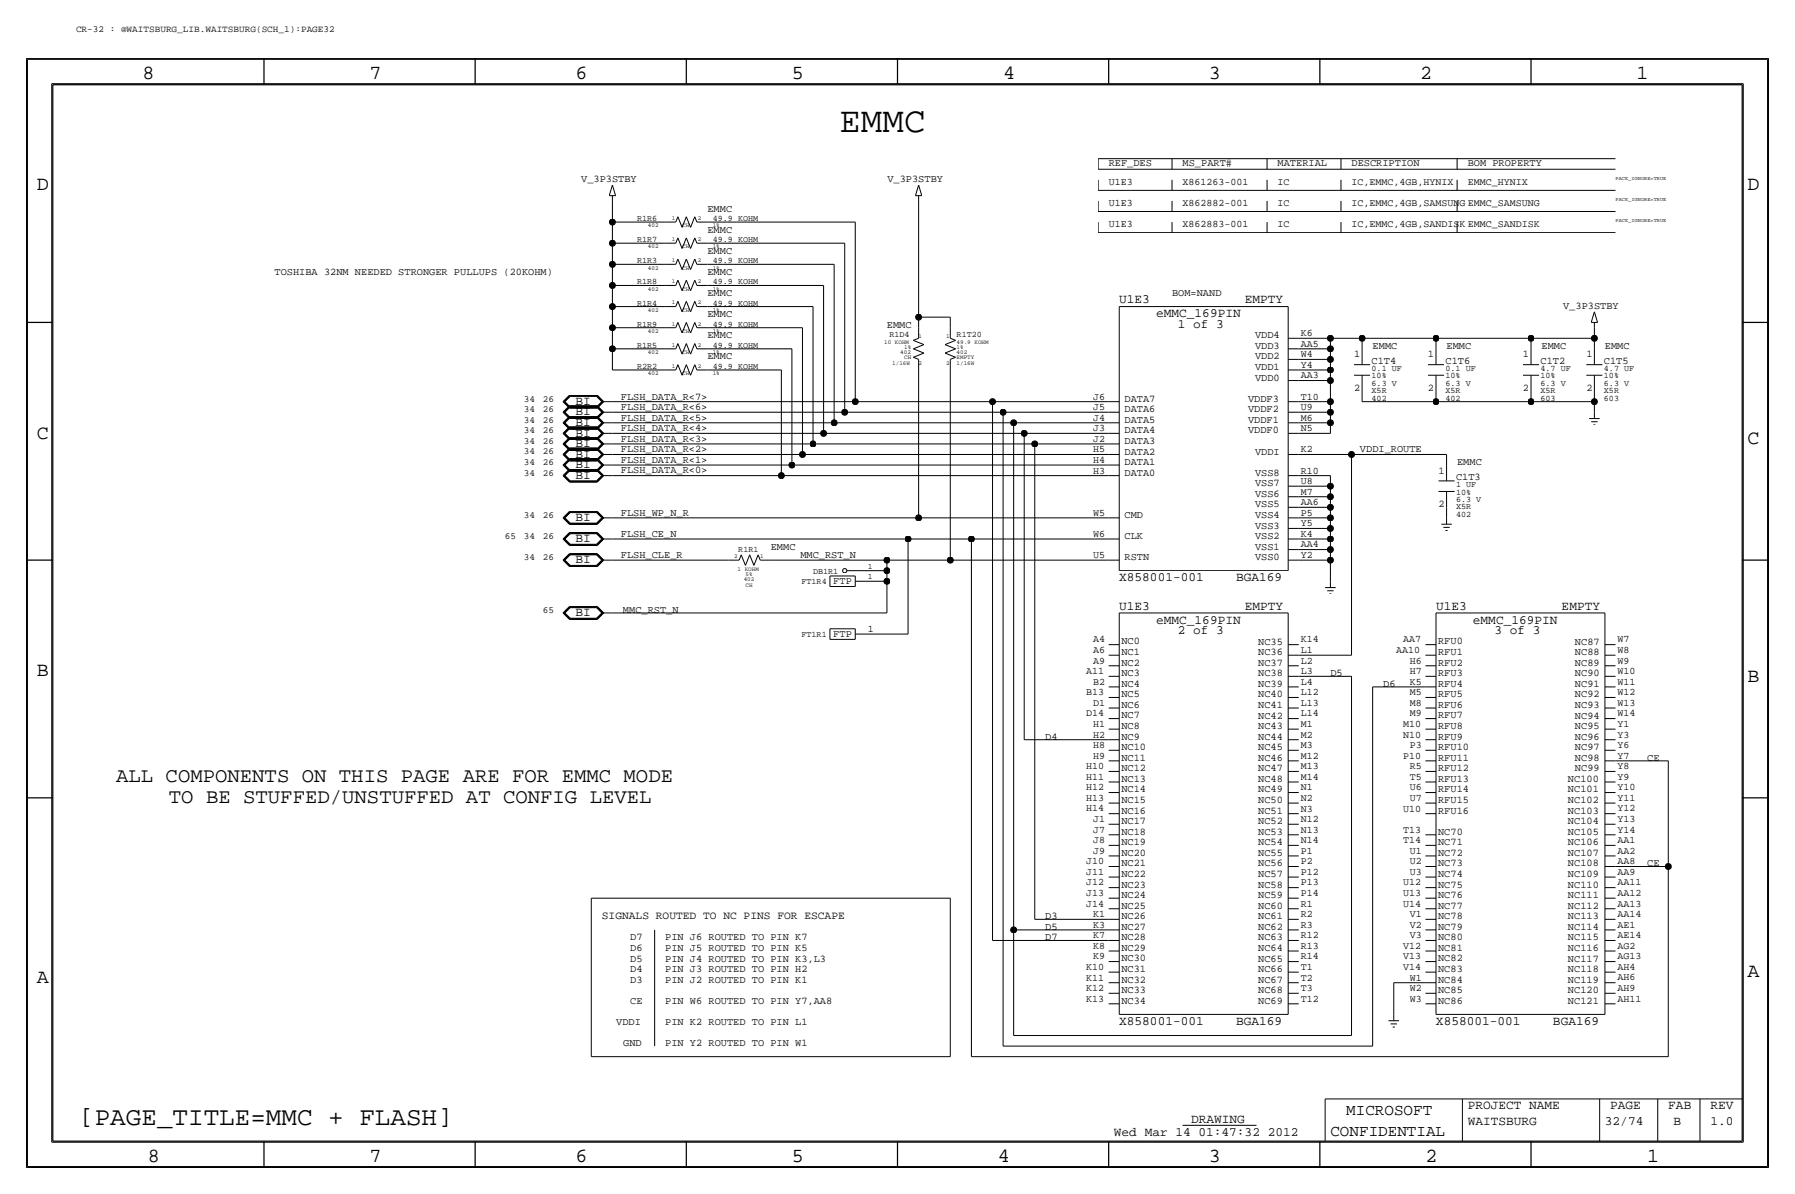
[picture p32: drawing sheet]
<svg xmlns="http://www.w3.org/2000/svg" width="432mm" height="287mm" viewBox="0 0 432 287" stroke-linecap="round" stroke-linejoin="round" font-family="sans-serif">
<defs><g id="words">
<text font-size="8.6" x="201.9" y="31.8">EMMC</text>
<text font-size="6.2" x="19" y="270.6">[PAGE_TITLE=MMC + FLASH]</text>
<g font-size="5">
<text x="27.9" y="188">ALL COMPONENTS ON THIS PAGE ARE FOR EMMC MODE</text>
<text x="40.6" y="193.1">TO BE STUFFED/UNSTUFFED AT CONFIG LEVEL</text>
</g>
<g font-size="4.8">
<text x="34.3" y="19.1">8</text>
<text x="88.9" y="19.1">7</text>
<text x="138.4" y="19.1">6</text>
<text x="190.5" y="19.1">5</text>
<text x="241.3" y="19.1">4</text>
<text x="290.8" y="19.1">3</text>
<text x="341.6" y="19.1">2</text>
<text x="393.7" y="19.1">1</text>
<text x="8.9" y="45.8">D</text>
<text x="420.4" y="45.8">D</text>
<text x="8.9" y="105.5">C</text>
<text x="420.4" y="106.7">C</text>
<text x="8.9" y="162.6">B</text>
<text x="420.4" y="163.9">B</text>
<text x="8.9" y="236.3">A</text>
<text x="420.4" y="235">A</text>
<text x="35.5" y="279.4">8</text>
<text x="88.9" y="279.4">7</text>
<text x="138.4" y="279.4">6</text>
<text x="190.5" y="279.4">5</text>
<text x="240" y="279.4">4</text>
<text x="290.8" y="279.4">3</text>
<text x="342.9" y="279.4">2</text>
<text x="396.2" y="279.4">1</text>
</g>
<g font-size="3.8">
<text x="323.9" y="268">MICROSOFT</text>
<text x="320" y="273.1">CONFIDENTIAL</text>
</g>
<g font-size="3.1">
<text x="269.2" y="72.9">U1E3</text>
<text x="278.1" y="76.3">eMMC_169PIN</text>
<text x="299.5" y="72.9">EMPTY</text>
<text x="283.3" y="78.8">1 of 3</text>
<text x="138.4" y="99.9">BI</text>
<text x="138.4" y="97.3">BI</text>
<text x="138.4" y="107.5">BI</text>
<text x="138.4" y="105">BI</text>
<text x="138.4" y="102.4">BI</text>
<text x="138.4" y="112.6">BI</text>
<text x="138.4" y="110">BI</text>
<text x="138.4" y="115.1">BI</text>
<text x="138.4" y="125.3">BI</text>
<text x="138.4" y="130.4">BI</text>
<text x="138.4" y="135.4">BI</text>
<text x="269.2" y="139.8">X858001-001</text>
<text x="297.4" y="139.8">BGA169</text>
<text x="138.4" y="148.1">BI</text>
<text x="269.2" y="146.6">U1E3</text>
<text x="278.1" y="149.9">eMMC_169PIN</text>
<text x="299.5" y="146.6">EMPTY</text>
<text x="345.4" y="146.6">U1E3</text>
<text x="354.3" y="149.9">eMMC_169PIN</text>
<text x="375.7" y="146.6">EMPTY</text>
<text x="283.3" y="152.5">2 of 3</text>
<text x="359.5" y="152.5">3 of 3</text>
<text x="269.2" y="246.4">X858001-001</text>
<text x="297.4" y="246.4">BGA169</text>
<text x="345.4" y="246.4">X858001-001</text>
<text x="373.6" y="246.4">BGA169</text>
<text x="353.1" y="266.8">PROJECT NAME</text>
<text x="387.3" y="266.8">PAGE</text>
<text x="401.3" y="266.8">FAB</text>
<text x="411.5" y="266.8">REV</text>
<text x="268" y="273.1">Wed Mar 14 01:47:32 2012</text>
<text x="286.5" y="270.1">DRAWING</text>
<text x="353.1" y="270.6">WAITSBURG</text>
<text x="386.1" y="270.6">32/74</text>
<text x="402.6" y="270.6">B</text>
<text x="411.5" y="270.6">1.0</text>
</g>
<text font-size="2.7" x="144.8" y="221">SIGNALS ROUTED TO NC PINS FOR ESCAPE</text>
<g font-size="2.5">
<text x="266.7" y="39.9">REF_DES</text>
<text x="284.5" y="39.9">MS_PART#</text>
<text x="307.3" y="39.9">MATERIAL</text>
<text x="325.1" y="39.9">DESCRIPTION</text>
<text x="353.1" y="39.9">BOM PROPERTY</text>
<text x="139.8" y="43.8">V_3P3STBY</text>
<text x="213.5" y="43.8">V_3P3STBY</text>
<text x="170.2" y="50.9">EMMC</text>
<text x="170.2" y="55.9">EMMC</text>
<text x="170.2" y="61">EMMC</text>
<text x="66" y="66.1">TOSHIBA 32NM NEEDED STRONGER PULLUPS (20KOHM)</text>
<text x="170.2" y="71.2">EMMC</text>
<text x="170.2" y="66.1">EMMC</text>
<text x="281.9" y="71.2">BOM=NAND</text>
<text x="170.2" y="76.3">EMMC</text>
<text x="376" y="74.3">V_3P3STBY</text>
<text x="170.2" y="81.3">EMMC</text>
<text x="213.4" y="78.8">EMMC</text>
<text x="301.9" y="81.3">VDD4</text>
<text x="301.9" y="83.9">VDD3</text>
<text x="330.2" y="83.9">EMMC</text>
<text x="348" y="83.9">EMMC</text>
<text x="370.8" y="83.9">EMMC</text>
<text x="386.1" y="83.9">EMMC</text>
<text x="170.2" y="86.4">EMMC</text>
<text x="301.9" y="86.4">VDD2</text>
<text x="301.9" y="89">VDD1</text>
<text x="325.7" y="85.9">1</text>
<text x="329.9" y="87.4">C1T4</text>
<text x="343.5" y="85.9">1</text>
<text x="347.7" y="87.4">C1T6</text>
<text x="366.4" y="85.9">1</text>
<text x="370.6" y="87.4">C1T2</text>
<text x="381.6" y="85.9">1</text>
<text x="385.8" y="87.4">C1T5</text>
<text x="301.9" y="91.5">VDD0</text>
<text x="325.7" y="94">2</text>
<text x="343.5" y="94">2</text>
<text x="366.4" y="94">2</text>
<text x="381.6" y="94">2</text>
<text x="149.3" y="101.1">FLSH_DATA_R&lt;5&gt;</text>
<text x="149.3" y="98.6">FLSH_DATA_R&lt;6&gt;</text>
<text x="149.3" y="96.1">FLSH_DATA_R&lt;7&gt;</text>
<text x="270.5" y="96.6">DATA7</text>
<text x="270.5" y="99.1">DATA6</text>
<text x="270.5" y="101.7">DATA5</text>
<text x="300.2" y="96.6">VDDF3</text>
<text x="300.2" y="99.1">VDDF2</text>
<text x="300.2" y="101.7">VDDF1</text>
<text x="149.3" y="106.2">FLSH_DATA_R&lt;3&gt;</text>
<text x="149.3" y="103.7">FLSH_DATA_R&lt;4&gt;</text>
<text x="270.5" y="104.2">DATA4</text>
<text x="270.5" y="106.7">DATA3</text>
<text x="300.2" y="104.2">VDDF0</text>
<text x="149.3" y="113.8">FLSH_DATA_R&lt;0&gt;</text>
<text x="149.3" y="111.3">FLSH_DATA_R&lt;1&gt;</text>
<text x="149.3" y="108.8">FLSH_DATA_R&lt;2&gt;</text>
<text x="270.5" y="109.3">DATA2</text>
<text x="270.5" y="111.8">DATA1</text>
<text x="301.9" y="109.3">VDDI</text>
<text x="327.1" y="108.8">VDDI_ROUTE</text>
<text x="346" y="113.8">1</text>
<text x="350.5" y="111.8">EMMC</text>
<text x="270.5" y="114.4">DATA0</text>
<text x="301.9" y="114.4">VSS8</text>
<text x="301.9" y="116.9">VSS7</text>
<text x="301.9" y="119.4">VSS6</text>
<text x="350.3" y="115.4">C1T3</text>
<text x="149.3" y="124">FLSH_WP_N_R</text>
<text x="270.5" y="124.5">CMD</text>
<text x="301.9" y="122">VSS5</text>
<text x="301.9" y="124.5">VSS4</text>
<text x="346" y="122">2</text>
<text x="149.3" y="129.1">FLSH_CE_N</text>
<text x="270.5" y="129.6">CLK</text>
<text x="301.9" y="127.1">VSS3</text>
<text x="301.9" y="129.6">VSS2</text>
<text x="149.3" y="134.2">FLSH_CLE_R</text>
<text x="185.4" y="132.1">EMMC</text>
<text x="192.5" y="134.2">MMC_RST_N</text>
<text x="270.5" y="134.7">RSTN</text>
<text x="301.9" y="132.2">VSS1</text>
<text x="301.9" y="134.7">VSS0</text>
<text x="200.5" y="140.5">FTP</text>
<text x="149.9" y="147.4">MMC_RST_N</text>
<text x="200.5" y="153.2">FTP</text>
<text x="269.7" y="154.9">NC0</text>
<text x="302.7" y="155">NC35</text>
<text x="345.9" y="155">RFU0</text>
<text x="378.9" y="155">NC87</text>
<text x="269.7" y="160">NC2</text>
<text x="269.7" y="157.5">NC1</text>
<text x="302.7" y="160.1">NC37</text>
<text x="302.7" y="157.5">NC36</text>
<text x="345.9" y="160">RFU2</text>
<text x="345.9" y="157.5">RFU1</text>
<text x="378.9" y="160.1">NC89</text>
<text x="378.9" y="157.5">NC88</text>
<text x="269.7" y="167.7">NC5</text>
<text x="269.7" y="165.1">NC4</text>
<text x="269.7" y="162.6">NC3</text>
<text x="302.7" y="167.7">NC40</text>
<text x="302.7" y="165.1">NC39</text>
<text x="302.7" y="162.6">NC38</text>
<text x="320" y="162.6">D5</text>
<text x="332.7" y="165.1">D6</text>
<text x="345.9" y="167.7">RFU5</text>
<text x="345.9" y="165.1">RFU4</text>
<text x="345.9" y="162.6">RFU3</text>
<text x="378.9" y="167.7">NC92</text>
<text x="378.9" y="165.1">NC91</text>
<text x="378.9" y="162.6">NC90</text>
<text x="269.7" y="172.7">NC7</text>
<text x="269.7" y="170.2">NC6</text>
<text x="302.7" y="172.8">NC42</text>
<text x="302.7" y="170.2">NC41</text>
<text x="345.9" y="172.7">RFU7</text>
<text x="345.9" y="170.2">RFU6</text>
<text x="378.9" y="172.8">NC94</text>
<text x="378.9" y="170.2">NC93</text>
<text x="251.5" y="177.8">D4</text>
<text x="269.7" y="177.8">NC9</text>
<text x="269.7" y="175.3">NC8</text>
<text x="302.7" y="177.8">NC44</text>
<text x="302.7" y="175.3">NC43</text>
<text x="345.9" y="177.8">RFU9</text>
<text x="345.9" y="175.3">RFU8</text>
<text x="378.9" y="177.8">NC96</text>
<text x="378.9" y="175.3">NC95</text>
<text x="269.7" y="185.4">NC12</text>
<text x="269.7" y="182.9">NC11</text>
<text x="269.7" y="180.4">NC10</text>
<text x="302.7" y="185.5">NC47</text>
<text x="302.7" y="182.9">NC46</text>
<text x="302.7" y="180.4">NC45</text>
<text x="345.9" y="185.4">RFU12</text>
<text x="345.9" y="182.9">RFU11</text>
<text x="345.9" y="180.4">RFU10</text>
<text x="378.9" y="185.5">NC99</text>
<text x="378.9" y="182.9">NC98</text>
<text x="378.9" y="180.4">NC97</text>
<text x="396.2" y="182.9">CE</text>
<text x="269.7" y="190.5">NC14</text>
<text x="269.7" y="188">NC13</text>
<text x="302.7" y="190.5">NC49</text>
<text x="302.7" y="188">NC48</text>
<text x="345.9" y="190.5">RFU14</text>
<text x="345.9" y="188">RFU13</text>
<text x="377.2" y="190.5">NC101</text>
<text x="377.2" y="188">NC100</text>
<text x="269.7" y="195.6">NC16</text>
<text x="269.7" y="193.1">NC15</text>
<text x="302.7" y="195.6">NC51</text>
<text x="302.7" y="193.1">NC50</text>
<text x="345.9" y="195.6">RFU16</text>
<text x="345.9" y="193.1">RFU15</text>
<text x="377.2" y="195.6">NC103</text>
<text x="377.2" y="193.1">NC102</text>
<text x="269.7" y="203.2">NC19</text>
<text x="269.7" y="200.7">NC18</text>
<text x="269.7" y="198.1">NC17</text>
<text x="302.7" y="203.2">NC54</text>
<text x="302.7" y="200.7">NC53</text>
<text x="302.7" y="198.2">NC52</text>
<text x="345.9" y="200.7">NC70</text>
<text x="345.9" y="203.2">NC71</text>
<text x="377.2" y="203.2">NC106</text>
<text x="377.2" y="200.7">NC105</text>
<text x="377.2" y="198.2">NC104</text>
<text x="269.7" y="208.3">NC21</text>
<text x="269.7" y="205.8">NC20</text>
<text x="302.7" y="208.3">NC56</text>
<text x="302.7" y="205.8">NC55</text>
<text x="345.9" y="208.3">NC73</text>
<text x="345.9" y="205.8">NC72</text>
<text x="377.2" y="208.3">NC108</text>
<text x="377.2" y="205.8">NC107</text>
<text x="396.2" y="208.3">CE</text>
<text x="269.7" y="215.9">NC24</text>
<text x="269.7" y="213.4">NC23</text>
<text x="269.7" y="210.8">NC22</text>
<text x="302.7" y="215.9">NC59</text>
<text x="302.7" y="213.4">NC58</text>
<text x="302.7" y="210.9">NC57</text>
<text x="345.9" y="215.9">NC76</text>
<text x="345.9" y="213.4">NC75</text>
<text x="345.9" y="210.8">NC74</text>
<text x="377.2" y="215.9">NC111</text>
<text x="377.2" y="213.4">NC110</text>
<text x="377.2" y="210.9">NC109</text>
<text x="251.5" y="221">D3</text>
<text x="269.7" y="221">NC26</text>
<text x="269.7" y="218.5">NC25</text>
<text x="302.7" y="221">NC61</text>
<text x="302.7" y="218.5">NC60</text>
<text x="345.9" y="221">NC78</text>
<text x="345.9" y="218.5">NC77</text>
<text x="377.2" y="221">NC113</text>
<text x="377.2" y="218.5">NC112</text>
<text x="151.6" y="226.1">D7</text>
<text x="160" y="226.1">PIN J6 ROUTED TO PIN K7</text>
<text x="251.5" y="226.1">D7</text>
<text x="251.5" y="223.6">D5</text>
<text x="269.7" y="226.1">NC28</text>
<text x="269.7" y="223.5">NC27</text>
<text x="302.7" y="226.1">NC63</text>
<text x="302.7" y="223.6">NC62</text>
<text x="345.9" y="226.1">NC80</text>
<text x="345.9" y="223.5">NC79</text>
<text x="377.2" y="226.1">NC115</text>
<text x="377.2" y="223.6">NC114</text>
<text x="151.6" y="233.7">D4</text>
<text x="151.6" y="228.7">D6</text>
<text x="151.6" y="231.2">D5</text>
<text x="160" y="231.2">PIN J4 ROUTED TO PIN K3,L3</text>
<text x="160" y="233.7">PIN J3 ROUTED TO PIN H2</text>
<text x="160" y="228.7">PIN J5 ROUTED TO PIN K5</text>
<text x="269.7" y="233.7">NC31</text>
<text x="269.7" y="231.2">NC30</text>
<text x="269.7" y="228.6">NC29</text>
<text x="302.7" y="233.7">NC66</text>
<text x="302.7" y="231.2">NC65</text>
<text x="302.7" y="228.6">NC64</text>
<text x="345.9" y="233.7">NC83</text>
<text x="345.9" y="231.2">NC82</text>
<text x="345.9" y="228.6">NC81</text>
<text x="377.2" y="233.7">NC118</text>
<text x="377.2" y="231.2">NC117</text>
<text x="377.2" y="228.6">NC116</text>
<text x="151.6" y="236.3">D3</text>
<text x="160" y="236.3">PIN J2 ROUTED TO PIN K1</text>
<text x="269.7" y="238.8">NC33</text>
<text x="269.7" y="236.2">NC32</text>
<text x="302.7" y="238.8">NC68</text>
<text x="302.7" y="236.3">NC67</text>
<text x="345.9" y="238.8">NC85</text>
<text x="345.9" y="236.2">NC84</text>
<text x="377.2" y="238.8">NC120</text>
<text x="377.2" y="236.3">NC119</text>
<text x="151.6" y="241.4">CE</text>
<text x="160" y="241.4">PIN W6 ROUTED TO PIN Y7,AA8</text>
<text x="269.7" y="241.3">NC34</text>
<text x="302.7" y="241.4">NC69</text>
<text x="345.9" y="241.3">NC86</text>
<text x="377.2" y="241.4">NC121</text>
<text x="148.2" y="246.4">VDDI</text>
<text x="149.9" y="251.5">GND</text>
<text x="160" y="251.5">PIN Y2 ROUTED TO PIN W1</text>
<text x="160" y="246.4">PIN K2 ROUTED TO PIN L1</text>
</g>
<g font-size="2.4">
<text x="266.7" y="44.5">U1E3</text>
<text x="284.5" y="44.5">X861263-001</text>
<text x="307.3" y="44.5">IC</text>
<text x="325.1" y="44.5">IC,EMMC,4GB,HYNIX</text>
<text x="353.1" y="44.5">EMMC_HYNIX</text>
<text x="266.7" y="49.6">U1E3</text>
<text x="284.5" y="49.6">X862882-001</text>
<text x="307.3" y="49.6">IC</text>
<text x="325.1" y="49.6">IC,EMMC,4GB,SAMSUNG EMMC_SAMSUNG</text>
<text x="266.7" y="54.7">U1E3</text>
<text x="284.5" y="54.7">X862883-001</text>
<text x="307.3" y="54.7">IC</text>
<text x="325.1" y="54.7">IC,EMMC,4GB,SANDISK EMMC_SANDISK</text>
<text x="312.9" y="80.8">K6</text>
<text x="312.9" y="83.4">AA5</text>
<text x="312.9" y="85.9">W4</text>
<text x="312.9" y="88.5">Y4</text>
<text x="312.9" y="91">AA3</text>
<text x="262.9" y="96.1">J6</text>
<text x="262.9" y="98.6">J5</text>
<text x="262.9" y="101.2">J4</text>
<text x="312.9" y="96.1">T10</text>
<text x="312.9" y="98.6">U9</text>
<text x="312.9" y="101.1">M6</text>
<text x="262.9" y="103.7">J3</text>
<text x="262.9" y="106.2">J2</text>
<text x="312.9" y="103.7">N5</text>
<text x="262.9" y="108.8">H5</text>
<text x="262.9" y="111.3">H4</text>
<text x="262.9" y="113.9">H3</text>
<text x="312.9" y="113.8">R10</text>
<text x="312.9" y="108.8">K2</text>
<text x="312.9" y="116.4">U8</text>
<text x="312.9" y="118.9">M7</text>
<text x="262.9" y="124">W5</text>
<text x="312.9" y="121.5">AA6</text>
<text x="312.9" y="124">P5</text>
<text x="262.9" y="129.1">W6</text>
<text x="312.9" y="126.5">Y5</text>
<text x="312.9" y="129.1">K4</text>
<text x="312.9" y="131.6">AA4</text>
<text x="262.9" y="134.2">U5</text>
<text x="312.9" y="134.2">Y2</text>
<text x="208.8" y="151.9">1</text>
<text x="262.9" y="154.4">A4</text>
<text x="312.9" y="154.5">K14</text>
<text x="337.5" y="154.5">AA7</text>
<text x="389.1" y="154.5">W7</text>
<text x="262.9" y="159.5">A9</text>
<text x="262.9" y="157">A6</text>
<text x="312.9" y="159.5">L2</text>
<text x="312.9" y="157">L1</text>
<text x="335.9" y="157">AA10</text>
<text x="339.1" y="159.6">H6</text>
<text x="389.1" y="159.5">W9</text>
<text x="389.1" y="157">W8</text>
<text x="261.3" y="167.2">B13</text>
<text x="261.3" y="162.1">A11</text>
<text x="262.9" y="164.6">B2</text>
<text x="312.9" y="167.2">L12</text>
<text x="312.9" y="164.6">L4</text>
<text x="312.9" y="162.1">L3</text>
<text x="339.1" y="167.2">M5</text>
<text x="339.1" y="164.6">K5</text>
<text x="339.1" y="162.1">H7</text>
<text x="389.1" y="167.2">W12</text>
<text x="389.1" y="164.6">W11</text>
<text x="389.1" y="162.1">W10</text>
<text x="261.3" y="172.3">D14</text>
<text x="262.9" y="169.7">D1</text>
<text x="312.9" y="172.2">L14</text>
<text x="312.9" y="169.7">L13</text>
<text x="339.1" y="172.3">M9</text>
<text x="339.1" y="169.7">M8</text>
<text x="389.1" y="172.2">W14</text>
<text x="389.1" y="169.7">W13</text>
<text x="262.9" y="177.3">H2</text>
<text x="262.9" y="174.8">H1</text>
<text x="262.9" y="179.8">H8</text>
<text x="312.9" y="179.9">M3</text>
<text x="312.9" y="177.3">M2</text>
<text x="312.9" y="174.8">M1</text>
<text x="337.5" y="177.3">N10</text>
<text x="337.5" y="174.8">M10</text>
<text x="339.1" y="179.9">P3</text>
<text x="389.1" y="179.9">Y6</text>
<text x="389.1" y="177.3">Y3</text>
<text x="389.1" y="174.8">Y1</text>
<text x="261.3" y="184.9">H10</text>
<text x="262.9" y="182.4">H9</text>
<text x="312.9" y="185">M13</text>
<text x="312.9" y="182.4">M12</text>
<text x="337.5" y="182.4">P10</text>
<text x="339.1" y="185">R5</text>
<text x="389.1" y="185">Y8</text>
<text x="389.1" y="182.4">Y7</text>
<text x="261.3" y="190">H12</text>
<text x="261.3" y="187.5">H11</text>
<text x="312.9" y="190">N1</text>
<text x="312.9" y="187.5">M14</text>
<text x="339.1" y="190">U6</text>
<text x="339.1" y="187.5">T5</text>
<text x="389.1" y="190">Y10</text>
<text x="389.1" y="187.5">Y9</text>
<text x="261.3" y="195.1">H14</text>
<text x="261.3" y="192.6">H13</text>
<text x="262.9" y="197.6">J1</text>
<text x="312.9" y="197.7">N12</text>
<text x="312.9" y="195.1">N3</text>
<text x="312.9" y="192.6">N2</text>
<text x="337.5" y="195.1">U10</text>
<text x="339.1" y="192.6">U7</text>
<text x="389.1" y="197.6">Y13</text>
<text x="389.1" y="195.1">Y12</text>
<text x="389.1" y="192.5">Y11</text>
<text x="262.9" y="202.7">J8</text>
<text x="262.9" y="200.2">J7</text>
<text x="312.9" y="202.7">N14</text>
<text x="312.9" y="200.2">N13</text>
<text x="337.5" y="202.7">T14</text>
<text x="337.5" y="200.2">T13</text>
<text x="389.1" y="202.7">AA1</text>
<text x="389.1" y="200.2">Y14</text>
<text x="261.3" y="207.8">J10</text>
<text x="262.9" y="205.3">J9</text>
<text x="312.9" y="207.8">P2</text>
<text x="312.9" y="205.3">P1</text>
<text x="339.1" y="207.8">U2</text>
<text x="339.1" y="205.3">U1</text>
<text x="389.1" y="207.8">AA8</text>
<text x="389.1" y="205.2">AA2</text>
<text x="261.3" y="215.4">J13</text>
<text x="261.3" y="212.9">J12</text>
<text x="261.3" y="210.3">J11</text>
<text x="312.9" y="215.4">P14</text>
<text x="312.9" y="212.9">P13</text>
<text x="312.9" y="210.4">P12</text>
<text x="337.5" y="215.4">U13</text>
<text x="337.5" y="212.9">U12</text>
<text x="339.1" y="210.3">U3</text>
<text x="389.1" y="215.4">AA12</text>
<text x="389.1" y="212.9">AA11</text>
<text x="389.1" y="210.3">AA9</text>
<text x="261.3" y="218">J14</text>
<text x="262.9" y="220.5">K1</text>
<text x="312.9" y="220.5">R2</text>
<text x="312.9" y="218">R1</text>
<text x="337.5" y="218">U14</text>
<text x="339.1" y="220.5">V1</text>
<text x="389.1" y="220.5">AA14</text>
<text x="389.1" y="217.9">AA13</text>
<text x="262.9" y="225.6">K7</text>
<text x="262.9" y="223">K3</text>
<text x="312.9" y="225.6">R12</text>
<text x="312.9" y="223.1">R3</text>
<text x="339.1" y="225.6">V3</text>
<text x="339.1" y="223">V2</text>
<text x="389.1" y="225.6">AE14</text>
<text x="389.1" y="223">AE1</text>
<text x="261.3" y="233.2">K10</text>
<text x="262.9" y="230.7">K9</text>
<text x="262.9" y="228.1">K8</text>
<text x="312.9" y="233.2">T1</text>
<text x="312.9" y="230.7">R14</text>
<text x="312.9" y="228.1">R13</text>
<text x="337.5" y="233.2">V14</text>
<text x="337.5" y="230.7">V13</text>
<text x="337.5" y="228.1">V12</text>
<text x="389.1" y="233.2">AH4</text>
<text x="389.1" y="230.7">AG13</text>
<text x="389.1" y="228.1">AG2</text>
<text x="261.3" y="238.3">K12</text>
<text x="261.3" y="235.7">K11</text>
<text x="312.9" y="238.3">T3</text>
<text x="312.9" y="235.8">T2</text>
<text x="339.1" y="238.3">W2</text>
<text x="339.1" y="235.7">W1</text>
<text x="389.1" y="238.3">AH9</text>
<text x="389.1" y="235.7">AH6</text>
<text x="261.3" y="240.8">K13</text>
<text x="312.9" y="240.8">T12</text>
<text x="339.1" y="240.8">W3</text>
<text x="389.1" y="240.8">AH11</text>
</g>
<g font-size="2.3">
<text x="18.3" y="7.7">CR-32 : @WAITSBURG_LIB.WAITSBURG(SCH_1):PAGE32</text>
<text x="126" y="101.7">34</text>
<text x="126" y="99.1">34</text>
<text x="126" y="96.6">34</text>
<text x="130.6" y="101.7">26</text>
<text x="130.6" y="99.1">26</text>
<text x="130.6" y="96.6">26</text>
<text x="126" y="106.7">34</text>
<text x="126" y="104.2">34</text>
<text x="130.6" y="106.7">26</text>
<text x="130.6" y="104.2">26</text>
<text x="126" y="111.8">34</text>
<text x="126" y="109.3">34</text>
<text x="130.6" y="111.8">26</text>
<text x="130.6" y="109.3">26</text>
<text x="126" y="114.3">34</text>
<text x="130.6" y="114.3">26</text>
<text x="126" y="124.5">34</text>
<text x="130.6" y="124.5">26</text>
<text x="121.5" y="129.6">65</text>
<text x="126" y="129.6">34</text>
<text x="130.6" y="129.6">26</text>
<text x="126" y="134.7">34</text>
<text x="130.6" y="134.7">26</text>
<text x="130.6" y="147.4">65</text>
</g>
<g font-size="2">
<text x="153.3" y="53.1">R1R6</text>
<text x="171.4" y="53.1">49.9 KOHM</text>
<text x="153.3" y="58.2">R1R7</text>
<text x="171.4" y="58.2">49.9 KOHM</text>
<text x="153.3" y="63.3">R1R3</text>
<text x="171.4" y="63.3">49.9 KOHM</text>
<text x="153.3" y="68.4">R1R8</text>
<text x="171.4" y="68.4">49.9 KOHM</text>
<text x="153.3" y="73.5">R1R4</text>
<text x="171.4" y="73.5">49.9 KOHM</text>
<text x="153.3" y="83.6">R1R5</text>
<text x="153.3" y="78.5">R1R9</text>
<text x="171.4" y="83.6">49.9 KOHM</text>
<text x="171.4" y="78.5">49.9 KOHM</text>
<text x="214" y="81.1">R1D4</text>
<text x="230.1" y="81.1">R1T20</text>
<text x="153.3" y="88.7">R2R2</text>
<text x="171.4" y="88.7">49.9 KOHM</text>
<text x="329.9" y="89.2">0.1 UF</text>
<text x="347.7" y="89.2">0.1 UF</text>
<text x="370.6" y="89.2">4.7 UF</text>
<text x="385.8" y="89.2">4.7 UF</text>
<text x="329.9" y="91">10%</text>
<text x="329.9" y="94.5">X5R</text>
<text x="329.9" y="92.8">6.3 V</text>
<text x="347.7" y="94.5">X5R</text>
<text x="347.7" y="91">10%</text>
<text x="347.7" y="92.8">6.3 V</text>
<text x="370.6" y="92.8">6.3 V</text>
<text x="370.6" y="94.5">X5R</text>
<text x="370.6" y="91">10%</text>
<text x="385.8" y="92.8">6.3 V</text>
<text x="385.8" y="94.5">X5R</text>
<text x="385.8" y="91">10%</text>
<text x="329.9" y="96.3">402</text>
<text x="347.7" y="96.3">402</text>
<text x="370.6" y="96.3">603</text>
<text x="385.8" y="96.3">603</text>
<text x="350.3" y="117.1">1 UF</text>
<text x="350.3" y="118.9">10%</text>
<text x="350.3" y="120.7">6.3 V</text>
<text x="350.3" y="122.5">X5R</text>
<text x="350.3" y="124.3">402</text>
<text x="177.6" y="132.6">R1R1</text>
<text x="195.6" y="138">DB1R1</text>
<text x="208.8" y="136.7">1</text>
<text x="192.8" y="140.5">FT1R4</text>
<text x="208.8" y="139.2">1</text>
<text x="192.8" y="153.2">FT1R1</text>
</g>
<g font-size="1.4">
<text x="161.6" y="52.9">1</text>
<text x="167.9" y="52.9">2</text>
<text x="155.9" y="59.7">402</text>
<text x="155.9" y="54.7">402</text>
<text x="161.6" y="58">1</text>
<text x="164.1" y="54.7">CH</text>
<text x="164.1" y="59.7">CH</text>
<text x="167.9" y="58">2</text>
<text x="171.4" y="59.7">1%</text>
<text x="171.4" y="54.7">1%</text>
<text x="155.9" y="64.8">402</text>
<text x="161.6" y="63">1</text>
<text x="164.1" y="64.8">CH</text>
<text x="167.9" y="63">2</text>
<text x="171.4" y="64.8">1%</text>
<text x="155.9" y="69.9">402</text>
<text x="161.6" y="68.1">1</text>
<text x="164.1" y="69.9">CH</text>
<text x="167.9" y="68.1">2</text>
<text x="171.4" y="69.9">1%</text>
<text x="155.9" y="75">402</text>
<text x="161.6" y="73.2">1</text>
<text x="164.1" y="75">CH</text>
<text x="167.9" y="73.2">2</text>
<text x="171.4" y="75">1%</text>
<text x="155.9" y="80.1">402</text>
<text x="161.6" y="83.4">1</text>
<text x="161.6" y="78.3">1</text>
<text x="164.1" y="80.1">CH</text>
<text x="167.9" y="83.4">2</text>
<text x="167.9" y="78.3">2</text>
<text x="171.4" y="80.1">1%</text>
<text x="212.7" y="82.6">10 KOHM</text>
<text x="217.5" y="83.9">1%</text>
<text x="221" y="81.3">1</text>
<text x="227.6" y="81.3">1</text>
<text x="230.1" y="82.6">49.9 KOHM</text>
<text x="230.1" y="83.9">1%</text>
<text x="155.9" y="85.1">402</text>
<text x="161.6" y="88.4">1</text>
<text x="164.1" y="85.1">CH</text>
<text x="167.9" y="88.4">2</text>
<text x="171.4" y="85.1">1%</text>
<text x="214.6" y="87.7">1/16W</text>
<text x="216.6" y="85.1">402</text>
<text x="217.5" y="86.4">CH</text>
<text x="221" y="87.7">2</text>
<text x="227.6" y="87.7">2</text>
<text x="230.1" y="87.7">1/16W</text>
<text x="230.1" y="86.4">EMPTY</text>
<text x="230.1" y="85.1">402</text>
<text x="155.9" y="90.2">402</text>
<text x="164.1" y="90.2">CH</text>
<text x="171.4" y="90.2">1%</text>
<text x="176.6" y="134.2">2</text>
<text x="177.4" y="137.2">1 KOHM</text>
<text x="182.9" y="134.2">1</text>
<text x="178.9" y="139.8">402</text>
<text x="179.4" y="138.5">5%</text>
<text x="179.4" y="141">CH</text>
</g>
<g font-size="1.3">
<text x="388.6" y="43.2">PACK_IGNORE=TRUE</text>
<text x="388.6" y="53.4">PACK_IGNORE=TRUE</text>
<text x="388.6" y="48.3">PACK_IGNORE=TRUE</text>
</g>
</g></defs>
<g fill="none" stroke="#000" stroke-width=".24">
<path d="M6.6 14.3h418.6zM6.6 14.3v266.2zM425.2 14.3v266.2zM12.4 20.1v254.5zM12.4 20.1h407zM264.2 38.2h124.4zM264.2 38.2v2.5zM281.9 38.2v2.5zM304.8 38.2v2.5zM322.6 38.2v2.5zM350.5 38.2v2.5zM419.4 20.1v254.5z"/>
<path d="M146.6 47h1.5zM147.3 47v1.3zM147.3 44.5l-.7 2.5zM147.3 44.5l.8 2.5zM147.3 48.3v5.1zM147.3 53.4h12.7zM147.3 53.4v5.1zM147.3 58.5h12.7zM147.3 58.5v5.1zM160 58.5h2.6zM160 53.4h2.6zM163.1 57.2l1 2.5z"/>
<path d="M163.1 57.2l-.5 1.3zM163.1 52.1l1 2.6zM163.1 52.1l-.5 1.3zM165.1 57.2l-1 2.5zM165.1 57.2l1 2.5zM165.1 52.1l-1 2.6zM165.1 52.1l1 2.6zM167.1 57.2l.5 1.3zM167.1 52.1l.5 1.3zM167.1 57.2l-1 2.5zM167.1 52.1l-1 2.6zM167.6 58.5h2.6z"/>
<path d="M167.6 53.4h2.6zM170.2 58.5h33zM170.2 53.4h35.5zM203.2 58.5v40.6zM205.7 53.4v43.2zM220.2 47h1.5zM221 47v1.3zM221 44.5l-.8 2.5zM221 44.5l.7 2.5zM221 48.3v28zM264.2 40.7h124.4zM264.2 53.4v2.5z"/>
<path d="M264.2 55.9h124.4zM264.2 48.3v2.6zM264.2 50.9h124.4zM264.2 43.2v2.6zM264.2 45.8h124.4zM281.9 53.4v2.5zM281.9 48.3v2.6zM281.9 43.2v2.6zM304.8 53.4v2.5zM304.8 48.3v2.6zM304.8 43.2v2.6zM322.6 53.4v2.5z"/>
<path d="M322.6 48.3v2.6zM322.6 43.2v2.6zM350.5 53.4v2.5zM350.5 48.3v2.6zM350.5 43.2v2.6zM147.3 63.6h12.7zM147.3 63.6v5zM147.3 68.6h12.7zM147.3 68.6v5.1zM147.3 73.7h12.7zM147.3 73.7v5.1zM147.3 78.8h12.7z"/>
<path d="M147.3 78.8v5.1zM160 78.8h2.6zM160 73.7h2.6zM160 68.6h2.6zM160 63.6h2.6zM163.1 77.5l1 2.6zM163.1 77.5l-.5 1.3zM163.1 72.4l1 2.6zM163.1 72.4l-.5 1.3zM163.1 67.4l1 2.5zM163.1 67.4l-.5 1.2zM163.1 62.3l1 2.5z"/>
<path d="M163.1 62.3l-.5 1.3zM165.1 77.5l-1 2.6zM165.1 77.5l1 2.6zM165.1 72.4l-1 2.6zM165.1 72.4l1 2.6zM165.1 67.4l-1 2.5zM165.1 67.4l1 2.5zM165.1 62.3l-1 2.5zM165.1 62.3l1 2.5zM167.1 77.5l.5 1.3zM167.1 72.4l.5 1.3zM167.1 67.4l.5 1.2z"/>
<path d="M167.1 62.3l.5 1.3zM167.1 77.5l-1 2.6zM167.1 72.4l-1 2.6zM167.1 67.4l-1 2.5zM167.1 62.3l-1 2.5zM167.6 78.8h2.6zM167.6 73.7h2.6zM167.6 68.6h2.6zM167.6 63.6h2.6zM170.2 78.8h22.8zM170.2 73.7h25.4zM170.2 68.6h27.9z"/>
<path d="M170.2 63.6h30.5zM193 78.8v30.5zM195.6 73.7v33zM198.1 68.6v35.6zM200.7 63.6v38.1zM221 78.8v2.5zM221 76.3h7.6zM221 76.3v2.5zM228.6 76.3v2.5zM228.6 78.8v2.5zM269.2 73.7h40.7zM269.2 73.7v63.5z"/>
<path d="M309.9 73.7v63.5zM382.8 77.5h1.5zM383.5 78.8v2.5zM383.5 77.5v1.3zM383.5 75l-.7 2.5zM383.5 75l.8 2.5zM135.4 99.1l1.6-1.6zM135.4 99.1l1.6 1.6zM135.4 96.6l1.6-1.6zM135.4 96.6l1.6 1.5zM135.6 99.1l1.5 1.5zM135.6 96.6l1.5 1.4z"/>
<path d="M135.6 99.1l1.5-1.5zM135.7 99.1l1.4 1.4zM135.7 96.6l1.4 1.3zM135.7 99.1l1.4-1.4zM135.7 96.6l1.4-1.4zM135.9 99.1l1.3-1.3zM135.9 99.1l1.3 1.3zM135.9 96.6l1.3-1.3zM135.9 96.6l1.3 1.2zM137 97.5h6.7zM137 95h6.7zM137 98.1h6.7z"/>
<path d="M137.1 97.6h6.5zM137.1 95.1h6.5zM137.1 98h6.5zM137.1 95.1l-1.5 1.5zM137.1 97.9h6.5zM137.1 97.7h6.5zM137.1 95.2h6.5zM137.2 97.8h6.3zM137.2 95.3h6.3zM143.5 97.8l1.3-1.2zM143.5 97.8l1.3 1.3zM143.5 95.3l1.3 1.3z"/>
<path d="M143.6 97.7l1.3 1.4zM143.6 95.2l1.3 1.4zM143.6 97.9l1.3-1.3zM143.6 97.6l1.5 1.5zM143.6 95.1l1.5 1.5zM143.7 98.1l1.5-1.5zM143.7 97.5l1.5 1.6zM143.7 95l1.5 1.6zM144.8 99.1h2.5zM144.8 96.6h2.5zM145.1 96.6l-1.5 1.4zM147.3 83.9h12.7z"/>
<path d="M147.3 83.9v5.1zM147.3 89h12.7zM147.3 99.1h55.9zM147.3 96.6h58.4zM160 89h2.6zM160 83.9h2.6zM163.1 87.7l1 2.5zM163.1 87.7l-.5 1.3zM163.1 82.6l1 2.5zM163.1 82.6l-.5 1.3zM165.1 87.7l-1 2.5zM165.1 87.7l1 2.5z"/>
<path d="M165.1 82.6l-1 2.5zM165.1 82.6l1 2.5zM167.1 87.7l.5 1.3zM167.1 82.6l.5 1.3zM167.1 87.7l-1 2.5zM167.1 82.6l-1 2.5zM167.6 89h2.6zM167.6 83.9h2.6zM170.2 89h17.8zM170.2 83.9h20.3zM188 89v25.4zM190.5 83.9v27.9z"/>
<path d="M203.2 99.1h38.1zM205.7 96.6h33.1zM219.7 83.9l2.5 1zM219.7 83.9l2.5-1zM219.7 81.8l1.3-.5zM219.7 81.8l2.5 1.1zM219.7 85.9l1.3 .5zM219.7 85.9l2.5-1zM221 86.4v2.6zM221 89v35.5zM227.3 84.9l2.6-1zM227.3 82.9l2.6 1z"/>
<path d="M227.3 82.9l2.6-1.1zM227.3 84.9l2.6 1zM228.6 89v45.7zM228.6 86.4v2.6zM228.6 81.3l1.3 .5zM228.6 86.4l1.3-.5zM238.8 96.6v129.5zM238.8 96.6h27.9zM241.3 99.1v152.4zM241.3 99.1h25.4zM266.7 96.6h2.5zM266.7 99.1h2.5z"/>
<path d="M309.9 81.3h2.5zM309.9 83.9h2.5zM309.9 86.4h2.5zM309.9 89h2.5zM309.9 91.5h2.5zM309.9 96.6h2.5zM309.9 99.1h2.5zM312.4 81.3h7.6zM312.4 83.9h7.6zM312.4 86.4h7.6zM312.4 89h7.6zM312.4 91.5h7.6z"/>
<path d="M312.4 96.6h7.6zM312.4 99.1h7.6zM320 81.3h7.7zM320 81.3v2.6zM320 83.9v2.5zM320 86.4v2.6zM320 89v2.5zM320 91.5v5.1zM320 96.6v2.5zM320 99.1v2.6zM325.7 87.7h3.9zM325.7 90.2h3.9z"/>
<path d="M327.7 96.6h17.7zM327.7 94v2.6zM327.7 81.3h17.7zM327.7 81.3v2.6zM327.7 83.9v3.8zM327.7 90.2v3.8zM343.5 87.7h3.9zM343.5 90.2h3.9zM345.4 83.9v3.8zM345.4 90.2v3.8zM345.4 96.6h22.9zM345.4 94v2.6z"/>
<path d="M345.4 81.3h22.9zM345.4 81.3v2.6zM366.4 87.7h3.8zM366.4 90.2h3.8zM368.3 96.6h15.2zM368.3 83.9v3.8zM368.3 90.2v3.8zM368.3 94v2.6zM368.3 81.3h15.2zM368.3 81.3v2.6zM381.6 87.7h3.9zM381.6 90.2h3.9z"/>
<path d="M383.5 96.6v2.5zM383.5 94v2.6zM383.5 81.3v2.6zM383.5 99.1v1.5zM383.5 83.9v3.8zM383.5 90.2v3.8zM135.4 114.4l1.6-1.6zM135.4 114.4l1.6 1.5zM135.4 111.8l1.6-1.6zM135.4 111.8l1.6 1.6zM135.4 109.3l1.6-1.6zM135.4 109.3l1.6 1.5z"/>
<path d="M135.4 106.7l1.6-1.5zM135.4 106.7l1.6 1.6zM135.4 104.2l1.6-1.6zM135.4 104.2l1.6 1.6zM135.4 101.7l1.6-1.6zM135.4 101.7l1.6 1.5zM135.6 114.4l1.5 1.4zM135.6 111.8l1.5 1.5zM135.6 109.3l1.5 1.4zM135.6 106.7l1.5 1.5zM135.6 104.2l1.5 1.5zM135.6 101.7l1.5 1.4z"/>
<path d="M135.6 111.8l1.5-1.5zM135.6 106.7l1.5-1.4zM135.6 104.2l1.5-1.5zM135.7 114.4l1.4 1.3zM135.7 111.8l1.4 1.4zM135.7 109.3l1.4 1.3zM135.7 106.7l1.4 1.4zM135.7 104.2l1.4 1.4zM135.7 101.7l1.4 1.3zM135.7 114.4l1.4-1.4zM135.7 111.8l1.4-1.4zM135.7 109.3l1.4-1.4z"/>
<path d="M135.7 106.7l1.4-1.3zM135.7 104.2l1.4-1.4zM135.7 101.7l1.4-1.4zM135.9 114.4l1.3-1.3zM135.9 114.4l1.3 1.2zM135.9 111.8l1.3-1.3zM135.9 111.8l1.3 1.3zM135.9 109.3l1.3-1.3zM135.9 109.3l1.3 1.2zM135.9 106.7l1.3-1.2zM135.9 106.7l1.3 1.3zM135.9 104.2l1.3-1.3z"/>
<path d="M135.9 104.2l1.3 1.3zM135.9 101.7l1.3-1.3zM135.9 101.7l1.3 1.2zM137 112.8h6.7zM137 110.2h6.7zM137 107.7h6.7zM137 105.2h6.7zM137 102.6h6.7zM137 100.1h6.7zM137 115.9h6.7zM137 113.4h6.7zM137 110.8h6.7z"/>
<path d="M137 108.3h6.7zM137 105.8h6.7zM137 103.2h6.7zM137 100.7h6.7zM137.1 112.9h6.5zM137.1 110.3h6.5zM137.1 107.8h6.5zM137.1 105.3h6.5zM137.1 102.7h6.5zM137.1 100.2h6.5zM137.1 115.8h6.5zM137.1 113.3h6.5z"/>
<path d="M137.1 110.7h6.5zM137.1 108.2h6.5zM137.1 105.7h6.5zM137.1 103.1h6.5zM137.1 100.6h6.5zM137.1 112.9l-1.5 1.5zM137.1 107.8l-1.5 1.5zM137.1 100.2l-1.5 1.5zM137.1 115.7h6.5zM137.1 113.2h6.5zM137.1 110.6h6.5zM137.1 108.1h6.5z"/>
<path d="M137.1 105.6h6.5zM137.1 103h6.5zM137.1 100.5h6.5zM137.1 113h6.5zM137.1 110.4h6.5zM137.1 107.9h6.5zM137.1 105.4h6.5zM137.1 102.8h6.5zM137.1 100.3h6.5zM137.2 115.6h6.3zM137.2 113.1h6.3zM137.2 110.5h6.3z"/>
<path d="M137.2 108h6.3zM137.2 105.5h6.3zM137.2 102.9h6.3zM137.2 100.4h6.3zM143.5 115.6l1.3-1.2zM143.5 113.1l1.3-1.3zM143.5 110.5l1.3-1.2zM143.5 108l1.3-1.3zM143.5 105.5l1.3-1.3zM143.5 102.9l1.3-1.2zM143.5 100.4l1.3-1.3zM143.5 113.1l1.3 1.3z"/>
<path d="M143.5 110.5l1.3 1.3zM143.5 108l1.3 1.3zM143.5 105.5l1.3 1.2zM143.5 102.9l1.3 1.3zM143.5 100.4l1.3 1.3zM143.6 113l1.3 1.4zM143.6 110.4l1.3 1.4zM143.6 107.9l1.3 1.4zM143.6 105.4l1.3 1.3zM143.6 102.8l1.3 1.4zM143.6 100.3l1.3 1.4zM143.6 115.7l1.3-1.3z"/>
<path d="M143.6 113.2l1.3-1.4zM143.6 110.6l1.3-1.3zM143.6 108.1l1.3-1.4zM143.6 105.6l1.3-1.4zM143.6 103l1.3-1.3zM143.6 100.5l1.3-1.4zM143.6 113.3l1.5-1.5zM143.6 108.2l1.5-1.5zM143.6 105.7l1.5-1.5zM143.6 100.6l1.5-1.5zM143.6 112.9l1.5 1.5zM143.6 110.3l1.5 1.5z"/>
<path d="M143.6 107.8l1.5 1.5zM143.6 105.3l1.5 1.4zM143.6 102.7l1.5 1.5zM143.6 100.2l1.5 1.5zM143.7 115.9l1.5-1.5zM143.7 113.4l1.5-1.6zM143.7 110.8l1.5-1.5zM143.7 108.3l1.5-1.6zM143.7 105.8l1.5-1.6zM143.7 103.2l1.5-1.5zM143.7 100.7l1.5-1.6zM143.7 112.8l1.5 1.6z"/>
<path d="M143.7 110.2l1.5 1.6zM143.7 107.7l1.5 1.6zM143.7 105.2l1.5 1.5zM143.7 102.6l1.5 1.6zM143.7 100.1l1.5 1.6zM144.8 114.4h2.5zM144.8 111.8h2.5zM144.8 109.3h2.5zM144.8 106.7h2.5zM144.8 104.2h2.5zM144.8 101.7h2.5zM145.1 114.4l-1.5 1.4z"/>
<path d="M145.1 109.3l-1.5 1.4zM145.1 101.7l-1.5 1.4zM147.3 114.4h40.7zM147.3 111.8h43.2zM147.3 109.3h45.7zM147.3 106.7h48.3zM147.3 104.2h50.8zM147.3 101.7h53.4zM188 114.4h78.7zM190.5 111.8h76.2zM193 109.3h73.7zM195.6 106.7h53.3z"/>
<path d="M198.1 104.2h48.3zM200.7 101.7h43.1zM243.8 101.7v121.9zM243.8 101.7h22.9zM246.4 104.2v73.7zM246.4 104.2h20.3zM248.9 106.7v114.3zM248.9 106.7h17.8zM266.7 114.4h2.5zM266.7 101.7h2.5zM266.7 104.2h2.5zM266.7 106.7h2.5z"/>
<path d="M266.7 109.3h2.5zM266.7 111.8h2.5zM309.9 101.7h2.5zM309.9 104.2h2.5zM309.9 109.3h2.5zM309.9 114.4h2.5zM309.9 116.9h2.5zM309.9 119.4h2.5zM312.4 109.3h12.7zM312.4 119.4h7.6zM312.4 116.9h7.6zM312.4 114.4h7.6z"/>
<path d="M312.4 101.7h7.6zM312.4 104.2h7.6zM320 119.4v2.6zM320 116.9v2.5zM320 114.4v2.5zM320 101.7v2.5zM325.1 109.3h22.9zM325.1 109.3v48.2zM346 115.6h3.9zM346 118.2h3.9zM348 111.8v3.8zM348 118.2v3.8z"/>
<path d="M348 109.3v2.5zM382.3 100.6h2.5zM382.8 101.4h1.5zM383.3 102.2h.5zM135.4 134.7l1.6-1.6zM135.4 134.7l1.6 1.5zM135.4 129.6l1.6-1.6zM135.4 129.6l1.6 1.6zM135.4 124.5l1.6-1.6zM135.4 124.5l1.6 1.6zM135.6 134.7l1.5 1.4zM135.6 129.6l1.5 1.5z"/>
<path d="M135.6 124.5l1.5 1.5zM135.6 134.7l1.5-1.5zM135.6 129.6l1.5-1.5zM135.6 124.5l1.5-1.5zM135.7 134.7l1.4 1.3zM135.7 129.6l1.4 1.4zM135.7 124.5l1.4 1.4zM135.7 134.7l1.4-1.4zM135.7 129.6l1.4-1.4zM135.7 124.5l1.4-1.4zM135.9 134.7l1.3-1.3zM135.9 134.7l1.3 1.2z"/>
<path d="M135.9 129.6l1.3-1.3zM135.9 129.6l1.3 1.3zM135.9 124.5l1.3-1.3zM135.9 124.5l1.3 1.3zM137 133.1h6.7zM137 128h6.7zM137 122.9h6.7zM137 136.2h6.7zM137 131.2h6.7zM137 126.1h6.7zM137.1 133.2h6.5zM137.1 128.1h6.5z"/>
<path d="M137.1 123h6.5zM137.1 136.1h6.5zM137.1 131.1h6.5zM137.1 126h6.5zM137.1 136h6.5zM137.1 131h6.5zM137.1 125.9h6.5zM137.1 133.3h6.5zM137.1 128.2h6.5zM137.1 123.1h6.5zM137.2 135.9h6.3zM137.2 133.4h6.3z"/>
<path d="M137.2 130.9h6.3zM137.2 128.3h6.3zM137.2 125.8h6.3zM137.2 123.2h6.3zM143.5 135.9l1.3-1.2zM143.5 130.9l1.3-1.3zM143.5 125.8l1.3-1.3zM143.5 133.4l1.3 1.3zM143.5 128.3l1.3 1.3zM143.5 123.2l1.3 1.3zM143.6 133.3l1.3 1.4zM143.6 128.2l1.3 1.4z"/>
<path d="M143.6 123.1l1.3 1.4zM143.6 136l1.3-1.3zM143.6 131l1.3-1.4zM143.6 125.9l1.3-1.4zM143.6 136.1l1.5-1.4zM143.6 131.1l1.5-1.5zM143.6 126l1.5-1.5zM143.6 133.2l1.5 1.5zM143.6 128.1l1.5 1.5zM143.6 123l1.5 1.5zM143.7 136.2l1.5-1.5zM143.7 131.2l1.5-1.6z"/>
<path d="M143.7 126.1l1.5-1.6zM143.7 133.1l1.5 1.6zM143.7 128l1.5 1.6zM143.7 122.9l1.5 1.6zM144.8 134.7h2.5zM144.8 129.6h2.5zM144.8 124.5h2.5zM147.3 134.7h28zM147.3 129.6h71.1zM147.3 124.5h73.7zM175.3 134.7h2.5zM178.3 133.4l1 2.5z"/>
<path d="M178.3 133.4l-.5 1.3zM180.3 133.4l-1 2.5zM180.3 133.4l1.1 2.5zM182.4 133.4l.5 1.3zM182.4 133.4l-1 2.5zM182.9 134.7h2.5zM185.4 134.7h28zM199.6 138.5v2.5zM199.6 138.5h6.1zM203.8 137.2h4.5zM205.7 139.8h2.6zM205.7 138.5v2.5z"/>
<path d="M208.3 139.8h5.1zM208.3 137.2h5.1zM213.4 139.8v7.6zM213.4 137.2v2.6zM213.4 134.7v2.5zM213.4 134.7h15.2zM218.4 129.6h15.3zM218.4 129.6v22.9zM221 124.5h45.7zM228.6 134.7h38.1zM233.7 129.6h33zM233.7 129.6v124.5z"/>
<path d="M266.7 134.7h2.5zM266.7 129.6h2.5zM266.7 124.5h2.5zM269.2 137.2h40.7zM309.9 122h2.5zM309.9 124.5h2.5zM309.9 127.1h2.5zM309.9 129.6h2.5zM309.9 132.1h2.5zM309.9 134.7h2.5zM312.4 134.7h7.6zM312.4 132.1h7.6z"/>
<path d="M312.4 129.6h7.6zM312.4 127.1h7.6zM312.4 124.5h7.6zM312.4 122h7.6zM320 139.8v1.5zM320 132.1v2.6zM320 134.7v5.1zM320 129.6v2.5zM320 127.1v2.5zM320 124.5v2.6zM320 122v2.5zM346.7 126h2.5z"/>
<path d="M347.2 126.8h1.5zM347.7 127.6h.5zM348 124.5v1.5zM348 122v2.5zM135.4 147.4l1.6-1.6zM135.4 147.4l1.6 1.5zM135.6 147.4l1.5 1.4zM135.6 147.4l1.5-1.5zM135.7 147.4l1.4 1.3zM135.7 147.4l1.4-1.4zM135.9 147.4l1.3-1.3zM135.9 147.4l1.3 1.2z"/>
<path d="M137 145.8h6.7zM137 148.9h6.7zM137.1 145.9h6.5zM137.1 148.8h6.5zM137.1 148.7h6.5zM137.1 146h6.5zM137.2 148.6h6.3zM137.2 146.1h6.3zM143.5 148.6l1.3-1.2zM143.5 146.1l1.3 1.3zM143.6 146l1.3 1.4zM143.6 148.7l1.3-1.3z"/>
<path d="M143.6 148.8l1.5-1.4zM143.6 145.9l1.5 1.5zM143.7 148.9l1.5-1.5zM143.7 145.8l1.5 1.6zM144.8 147.4h2.5zM147.3 147.4h66.1zM199.6 153.7h6.1zM199.6 151.2v2.5zM199.6 151.2h6.1zM199.6 141h6.1zM205.7 152.5h2.6zM205.7 151.2v2.5z"/>
<path d="M208.3 152.5h10.1zM266.7 157.5h2.5zM266.7 155h2.5zM269.2 147.4h40.7zM269.2 147.4v96.5zM309.9 147.4v96.5zM309.9 157.5h2.5zM309.9 155h2.5zM312.4 157.5h12.7zM318.8 141.3h2.5zM319.3 142h1.5zM319.8 142.8h.5z"/>
<path d="M342.9 157.5h2.5zM342.9 155h2.5zM345.4 147.4h40.7zM345.4 147.4v96.5zM386.1 147.4v96.5zM386.1 157.5h2.5zM386.1 155h2.5zM246.4 177.9h20.3zM266.7 177.9h2.5zM266.7 175.3h2.5zM266.7 172.8h2.5zM266.7 170.2h2.5z"/>
<path d="M266.7 167.7h2.5zM266.7 165.2h2.5zM266.7 162.6h2.5zM266.7 160.1h2.5zM309.9 177.9h2.5zM309.9 175.3h2.5zM309.9 172.8h2.5zM309.9 170.2h2.5zM309.9 167.7h2.5zM309.9 165.2h2.5zM309.9 162.6h2.5zM309.9 160.1h2.5z"/>
<path d="M312.4 162.6h12.7zM325.1 162.6v86.4zM330.2 165.2h12.7zM330.2 165.2v86.3zM342.9 177.9h2.5zM342.9 175.3h2.5zM342.9 172.8h2.5zM342.9 170.2h2.5zM342.9 167.7h2.5zM342.9 165.2h2.5zM342.9 162.6h2.5zM342.9 160.1h2.5z"/>
<path d="M386.1 177.9h2.5zM386.1 175.3h2.5zM386.1 172.8h2.5zM386.1 170.2h2.5zM386.1 167.7h2.5zM386.1 165.2h2.5zM386.1 162.6h2.5zM386.1 160.1h2.5zM266.7 198.2h2.5zM266.7 195.6h2.5zM266.7 193.1h2.5zM266.7 190.6h2.5z"/>
<path d="M266.7 188h2.5zM266.7 185.5h2.5zM266.7 182.9h2.5zM266.7 180.4h2.5zM309.9 198.2h2.5zM309.9 195.6h2.5zM309.9 193.1h2.5zM309.9 190.6h2.5zM309.9 188h2.5zM309.9 185.5h2.5zM309.9 182.9h2.5zM309.9 180.4h2.5z"/>
<path d="M342.9 195.6h2.5zM342.9 193.1h2.5zM342.9 190.6h2.5zM342.9 188h2.5zM342.9 185.5h2.5zM342.9 182.9h2.5zM342.9 180.4h2.5zM386.1 198.2h2.5zM386.1 195.6h2.5zM386.1 193.1h2.5zM386.1 190.6h2.5zM386.1 188h2.5z"/>
<path d="M386.1 185.5h2.5zM386.1 182.9h2.5zM386.1 180.4h2.5zM388.6 182.9h12.7zM401.3 182.9v25.4zM142.2 216h86.4zM142.2 216v38.1zM228.6 216v38.1zM266.7 218.5h2.5zM266.7 216h2.5zM266.7 213.4h2.5zM266.7 210.9h2.5z"/>
<path d="M266.7 208.3h2.5zM266.7 205.8h2.5zM266.7 203.3h2.5zM266.7 200.7h2.5zM309.9 218.5h2.5zM309.9 216h2.5zM309.9 213.4h2.5zM309.9 210.9h2.5zM309.9 208.3h2.5zM309.9 205.8h2.5zM309.9 203.3h2.5zM309.9 200.7h2.5z"/>
<path d="M342.9 200.7h2.5zM342.9 218.5h2.5zM342.9 216h2.5zM342.9 213.4h2.5zM342.9 210.9h2.5zM342.9 208.3h2.5zM342.9 205.8h2.5zM342.9 203.3h2.5zM386.1 218.5h2.5zM386.1 216h2.5zM386.1 213.4h2.5zM386.1 210.9h2.5z"/>
<path d="M386.1 208.3h2.5zM386.1 205.8h2.5zM386.1 203.3h2.5zM386.1 200.7h2.5zM388.6 208.3h12.7zM401.3 208.3v45.8zM157.5 223.6v27.9zM238.8 226.1h27.9zM243.8 223.6v25.4zM243.8 223.6h22.9zM248.9 221h17.8zM266.7 238.8h2.5z"/>
<path d="M266.7 236.3h2.5zM266.7 233.7h2.5zM266.7 231.2h2.5zM266.7 228.7h2.5zM266.7 226.1h2.5zM266.7 223.6h2.5zM266.7 221h2.5zM309.9 238.8h2.5zM309.9 236.3h2.5zM309.9 233.7h2.5zM309.9 231.2h2.5zM309.9 228.7h2.5z"/>
<path d="M309.9 226.1h2.5zM309.9 223.6h2.5zM309.9 221h2.5zM335.3 236.3h7.6zM335.3 236.3v7.6zM342.9 238.8h2.5zM342.9 236.3h2.5zM342.9 233.7h2.5zM342.9 231.2h2.5zM342.9 228.7h2.5zM342.9 226.1h2.5zM342.9 223.6h2.5z"/>
<path d="M342.9 221h2.5zM386.1 238.8h2.5zM386.1 236.3h2.5zM386.1 233.7h2.5zM386.1 231.2h2.5zM386.1 228.7h2.5zM386.1 226.1h2.5zM386.1 223.6h2.5zM386.1 221h2.5zM142.2 254.1h86.4zM233.7 254.1h167.6zM241.3 251.5h88.9z"/>
<path d="M243.8 249h81.3zM266.7 241.4h2.5zM269.2 243.9h40.7zM309.9 241.4h2.5zM334 245.4h2.5zM334.5 246.2h1.5zM335 246.9h.5zM335.3 243.9v1.5zM342.9 241.4h2.5zM345.4 243.9h40.7zM386.1 241.4h2.5zM12.4 274.6h407z"/>
<path d="M284.5 270.6h17.8zM318.8 264.2v10.2zM318.8 264.2h100.3zM351.8 264.2v10.2zM384.8 264.2v10.2zM398.8 264.2v10.2zM408.9 264.2v10.2zM6.6 280.5h418.6z"/>
<circle cx="203.2" cy="137.2" r=".51"/>
</g>
<g fill="#000" stroke="#000" stroke-width=".24">
<circle cx="147.3" cy="58.5" r=".72"/>
<circle cx="147.3" cy="53.4" r=".72"/>
<circle cx="147.3" cy="78.8" r=".72"/>
<circle cx="147.3" cy="73.7" r=".72"/>
<circle cx="147.3" cy="68.6" r=".72"/>
<circle cx="147.3" cy="63.6" r=".72"/>
<circle cx="221" cy="76.3" r=".72"/>
<circle cx="147.3" cy="83.9" r=".72"/>
<circle cx="203.2" cy="99.1" r=".72"/>
<circle cx="205.7" cy="96.6" r=".72"/>
<circle cx="238.8" cy="96.6" r=".72"/>
<circle cx="241.3" cy="99.1" r=".72"/>
<circle cx="320" cy="81.3" r=".72"/>
<circle cx="320" cy="86.4" r=".72"/>
<circle cx="320" cy="89" r=".72"/>
<circle cx="320" cy="91.5" r=".72"/>
<circle cx="320" cy="96.6" r=".72"/>
<circle cx="320" cy="83.9" r=".72"/>
<circle cx="320" cy="99.1" r=".72"/>
<circle cx="327.7" cy="81.3" r=".72"/>
<circle cx="345.4" cy="81.3" r=".72"/>
<circle cx="345.4" cy="96.6" r=".72"/>
<circle cx="368.3" cy="81.3" r=".72"/>
<circle cx="368.3" cy="96.6" r=".72"/>
<circle cx="383.5" cy="81.3" r=".72"/>
<circle cx="383.5" cy="96.6" r=".72"/>
<circle cx="188" cy="114.4" r=".72"/>
<circle cx="190.5" cy="111.8" r=".72"/>
<circle cx="193" cy="109.3" r=".72"/>
<circle cx="195.6" cy="106.7" r=".72"/>
<circle cx="198.1" cy="104.2" r=".72"/>
<circle cx="200.7" cy="101.7" r=".72"/>
<circle cx="243.8" cy="101.7" r=".72"/>
<circle cx="246.4" cy="104.2" r=".72"/>
<circle cx="248.9" cy="106.7" r=".72"/>
<circle cx="320" cy="119.4" r=".72"/>
<circle cx="320" cy="101.7" r=".72"/>
<circle cx="320" cy="116.9" r=".72"/>
<circle cx="325.1" cy="109.3" r=".72"/>
<circle cx="213.4" cy="139.8" r=".72"/>
<circle cx="213.4" cy="134.7" r=".72"/>
<circle cx="213.4" cy="137.2" r=".72"/>
<circle cx="218.4" cy="129.6" r=".72"/>
<circle cx="221" cy="124.5" r=".72"/>
<circle cx="228.6" cy="134.7" r=".72"/>
<circle cx="233.7" cy="129.6" r=".72"/>
<circle cx="320" cy="132.1" r=".72"/>
<circle cx="320" cy="124.5" r=".72"/>
<circle cx="320" cy="134.7" r=".72"/>
<circle cx="320" cy="127.1" r=".72"/>
<circle cx="320" cy="122" r=".72"/>
<circle cx="320" cy="129.6" r=".72"/>
<circle cx="401.3" cy="208.3" r=".72"/>
<circle cx="243.8" cy="223.6" r=".72"/>
</g>
<g fill="none" stroke="#000" stroke-width=".3">
<path d="M6.3 14v266.7zM6.4 14h419zM63.5 14v6.4zM114.3 14v6.4zM165.1 14v6.4zM215.9 14v6.4zM266.7 14v6.4zM317.5 14v6.4zM368.3 14v6.4zM425.4 14v266.7zM12.7 20.4h406.4zM12.7 20.4v254z"/>
<path d="M419.1 20.4v254zM6.3 77.5h6.4zM419.1 77.5h6.3zM6.3 134.7h6.4zM419.1 134.7h6.3zM6.3 191.8h6.4zM419.1 191.8h6.3zM12.7 274.4h406.4zM63.5 274.4v6.3zM114.3 274.4v6.3zM165.1 274.4v6.3zM215.9 274.4v6.3z"/>
<path d="M266.7 274.4v6.3zM317.5 274.4v6.3zM368.3 274.4v6.3zM6.4 280.7h419z"/>
</g>
<use href="#words"/>
</svg>
